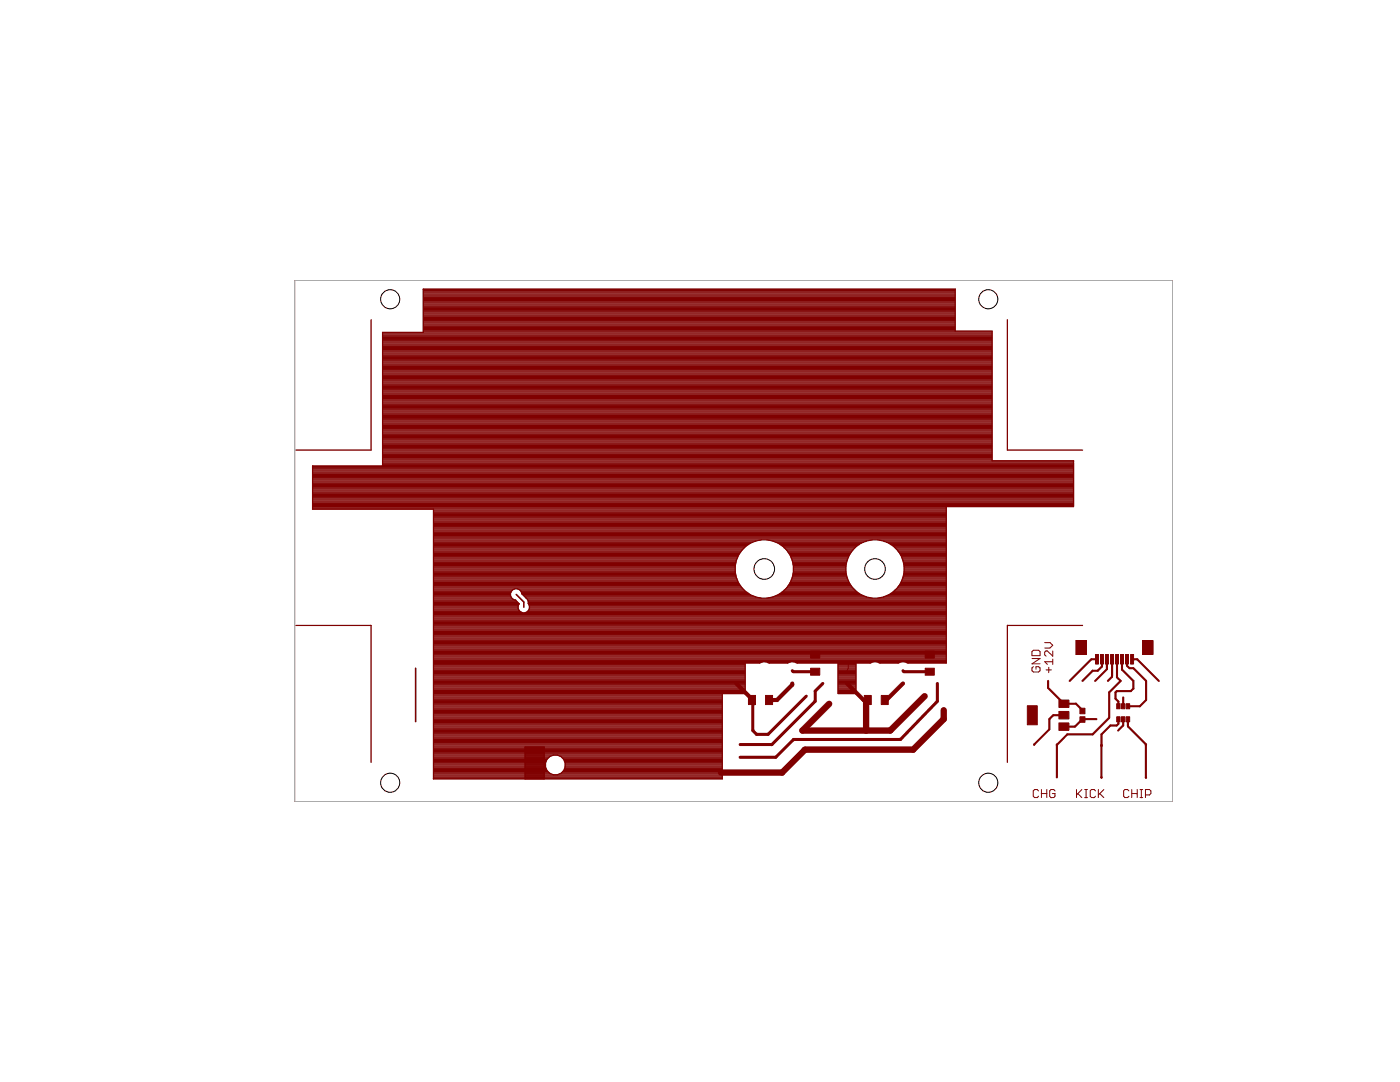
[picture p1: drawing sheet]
<svg xmlns="http://www.w3.org/2000/svg" width="279mm" height="216mm" viewBox="0 0 279 216" stroke-linecap="round" stroke-linejoin="round" font-family="sans-serif">
<g fill="none" stroke="#800000" stroke-width=".2">
<path d="M169.3 132.1v1.2l-.3 .5M206 131.4h1.6l-1.6 1.1h1.6M206.2 133l-.2 .3v.5l.2 .3h1.1l.3-.3v-.5l-.3-.3h-.5v.6M206.2 129.8h1.1l.3 .2v.8h-1.6v-.8zM208.5 128.2h1l.6 .6-.6 .5h-1M208.8 133.7h1M209.3 133.1v1.1M210.1 132h-1.6l.5 .6M210.1 129.9v1l-1.1-1h-.2l-.3 .2v.6l.3 .2M210.1 131.5v1.1M207.3 157.8l-.3-.3h-.5l-.3 .3v1.1l.3 .3h.5l.3-.3M207.8 157.5v1.7"/>
<path d="M207.8 158.3h1.1M208.9 157.5v1.7M210.5 157.8l-.2-.3h-.6l-.2 .3v1.1l.2 .3h.6l.2-.3v-.6h-.5M214.8 157.5v1.7M215.1 158.3l.8 .9M215.9 157.5l-1.1 1.1M216.5 157.5h.5M216.5 159.2h.5M216.7 157.5v1.7M218.6 157.8l-.2-.3h-.6l-.2 .3v1.1l.2 .3h.6l.2-.3M219.2 157.5v1.7M219.5 158.3l.8 .9"/>
<path d="M220.3 157.5l-1.1 1.1M225.3 157.8l-.3-.3h-.5l-.3 .3v1.1l.3 .3h.5l.3-.3M225.9 158.3h1M225.9 157.5v1.7M226.9 157.5v1.7M227.5 157.5h.5M227.5 159.2h.5M227.8 157.5v1.7M228.6 158.6h.8l.3-.3v-.5l-.3-.3h-.8v1.7"/>
</g>
<g fill="#800000" stroke="#800000" stroke-width=".2">
<path d="M218.6 130.6h.6v1.9h-.6z"/>
<path d="M219.6 130.6h.6v1.9h-.6z"/>
<path d="M220.6 130.6h.6v1.9h-.6z"/>
<path d="M221.6 130.6h.6v1.9h-.6z"/>
<path d="M223.6 130.6h.6v1.9h-.6z"/>
<path d="M222.6 130.6h.6v1.9h-.6z"/>
<path d="M224.6 130.6h.6v1.9h-.6z"/>
<path d="M225.6 130.6h.6v1.9h-.6z"/>
<path d="M228 127.8h2.1v2.8h-2.1z"/>
<path d="M214.7 127.8h2.1v2.8h-2.1z"/>
<path d="M175.9 138.8h1.4v1.8h-1.4z"/>
<path d="M172.5 138.8h1.4v1.8h-1.4z"/>
<path d="M184.6 133.3h1.9v1.4h-1.9z"/>
<path d="M184.6 129.9h1.9v1.4h-1.9z"/>
<path d="M152.8 138.8h1.4v1.8h-1.4z"/>
<path d="M149.4 138.8h1.4v1.8h-1.4z"/>
<path d="M161.8 133.3h1.8v1.4h-1.8z"/>
<path d="M161.8 129.9h1.8v1.4h-1.8z"/>
<path d="M222.9 140.4h.6v1h-.6z"/>
<path d="M223.8 140.4h.7v1h-.7z"/>
<path d="M224.8 140.4h.6v1h-.6z"/>
<path d="M222.9 143h.6v1h-.6z"/>
<path d="M223.8 143h.7v1h-.7z"/>
<path d="M224.8 143h.6v1h-.6z"/>
<path d="M215.5 141.3h1v1.1h-1z"/>
<path d="M215.5 143h1v1.1h-1z"/>
<path d="M211.3 144.3h2v1.4h-2z"/>
<path d="M211.3 142h2v1.4h-2z"/>
<path d="M211.3 139.7h2v1.5h-2z"/>
<path d="M205 140.8h2v3.8h-2z"/>
</g>
<path d="M103 118.6l1.5 1.5v1.1M83 133.3v10.7" fill="none" stroke="#800000" stroke-width=".32"/>
<path d="M146.9 136.4l3.2 3.1v.3M158.1 136.4v.2l-3 3.1h-1.6M169 136.4l3.3 3.3h.9l-.1-.3M180.2 136.4l-3.3 3.3h-.3" fill="none" stroke="#800000" stroke-width=".83"/>
<path d="M184.5 138.9l-6.8 6.9h-17.6l5.4-5.4M172.8 140.2v5.6M188.3 141.7v1.8l-6.1 6.1h-21.5l-4.6 4.6h-12.2" fill="none" stroke="#800000" stroke-width="1.3"/>
<path d="M158.1 133.8l.2 .2h4.4M160.9 138.9l-7.6 7.6h-2.3l-.8-.7v-6.1M164.2 136.4l-1.5 1.5v2l-8.6 8.7h-6.4M180.2 133.8l.2 .2h5.1M187.1 136.4v3.5l-7.4 7.7h-21.3l-3.6 3.5h-7.1" fill="none" stroke="#800000" stroke-width=".61"/>
<g fill="none" stroke="#800000" stroke-width=".42">
<path d="M150 139.7h.2M173.1 139.7l-.3 .2v.3M209.2 135.9v1.4l3.1 3.1h2.4l1.3 1.3v.2M218.9 131.6h-1.1l-4.3 4.3M219.9 131.6v1.4l-.8 .8h-1l-2.1 2.1M220.9 131.6v1.9l-2.3 2.4M221.9 131.6v3.4l-.8 .9M222.9 131.6v3.6l.7 .7-2.2 2.3v5l-3.3 3.3h-5.1l-2.1 2.1M223.9 131.6v2l2.3 2.3v1.5l-.5 .5h-2.8l-.3 .3v1.2l.6 .6v.9M224.2 139.2v1.7M224.9 131.6v1.2l.5 .5h.8l2.5 2.6v3.8l-1.2 1.2h-2.4M225.9 131.6h1l4.4 4.3"/>
<path d="M210.9 148.6v6.5M210.9 148.6h.1M212.3 142.7h-2.1l-.8 .8v2l-3 3.1M218.8 143.5h-2.8l-1.5 1.5h-2.2M219.8 148.8h.1M219.8 155.2h.1M223.2 143.5v.9l-.3 .4h-1.3l-1.8 1.7v8.7M224.2 143.5v1.3l-1.1 1M225.1 143.5v1.4l3.6 3.7M228.7 148.6v6.6M228.7 155.2h.1M228.7 148.6h.1"/>
</g>
<g fill="none" stroke="#800000" stroke-width=".25">
<path d="M84.5 60h106.1M84.5 59.8h106.1M84.5 59.5h106.1M84.5 59.3h106.1M84.5 59.1h106.1M84.5 58.9h106.1M84.5 58.7h106.1M84.5 58.4h106.1M84.5 58.2h106.1M84.5 58h106.1M84.5 57.8h106.1M74.1 63.8v26h-15"/>
<path d="M76.3 80h121.7M76.3 79.8h121.7M76.3 79.5h121.7M76.3 79.3h121.7M76.3 79.1h121.7M76.3 78.9h121.7M76.3 78.7h121.7M76.3 78.4h121.7M76.3 78.2h121.7M76.3 78h121.7M76.3 77.8h121.7M76.3 77.6h121.7"/>
<path d="M76.3 77.3h121.7M76.3 77.1h121.7M76.3 76.9h121.7M76.3 76.7h121.7M76.3 76.4h121.7M76.3 76.2h121.7M76.3 76h121.7M76.3 75.8h121.7M76.3 75.5h121.7M76.3 75.3h121.7M76.3 75.1h121.7M76.3 74.9h121.7"/>
<path d="M76.3 74.7h121.7M76.3 74.4h121.7M76.3 74.2h121.7M76.3 74h121.7M76.3 73.8h121.7M76.3 73.6h121.7M76.3 73.3h121.7M76.3 73.1h121.7M76.3 72.9h121.7M76.3 72.7h121.7M76.3 72.4h121.7M76.3 72.2h121.7"/>
<path d="M76.3 72h121.7M76.3 71.8h121.7M76.3 71.5h121.7M76.3 71.3h121.7M76.3 71.1h121.7M76.3 70.9h121.7M76.3 70.7h121.7M76.3 70.4h121.7M76.3 70.2h121.7M76.3 70h121.7M76.3 69.8h121.7M76.3 69.6h121.7"/>
<path d="M76.3 69.3h121.7M76.3 69.1h121.7M76.3 68.9h121.7M76.3 68.7h121.7M76.3 68.4h121.7M76.3 68.2h121.7M76.3 68h121.7M76.3 67.8h121.7M76.3 67.5h121.7M76.3 67.3h121.7M76.3 67.1h121.7M76.3 66.9h121.7"/>
<path d="M76.3 66.7h121.7M76.3 66.4h121.7M84.5 66.2h113.5M84.5 66h106.1M84.5 65.8h106.1M84.5 65.6h106.1M84.5 65.3h106.1M84.5 65.1h106.1M84.5 64.9h106.1M84.5 64.7h106.1M84.5 64.4h106.1M84.5 64.2h106.1"/>
<path d="M84.5 64h106.1M84.5 63.8h106.1M84.5 63.5h106.1M84.5 63.3h106.1M84.5 63.1h106.1M84.5 62.9h106.1M84.5 62.7h106.1M84.5 62.4h106.1M84.5 62.2h106.1M84.5 62h106.1M84.5 61.8h106.1M84.5 61.6h106.1"/>
<path d="M84.5 61.3h106.1M84.5 61.1h106.1M84.5 60.9h106.1M84.5 60.7h106.1M84.5 60.4h106.1M84.5 60.2h106.1M201 63.8v26h15M62.4 100h151.8M62.4 99.8h151.8M62.4 99.5h151.8M62.4 99.3h151.8M62.4 99.1h151.8"/>
<path d="M62.4 98.9h151.8M62.4 98.7h151.8M62.4 98.4h151.8M62.4 98.2h151.8M62.4 98h151.8M62.4 97.8h151.8M62.4 97.5h151.8M62.4 97.3h151.8M62.4 97.1h151.8M62.4 96.9h151.8M62.4 96.6h151.8M62.4 96.4h151.8"/>
<path d="M62.4 96.2h151.8M62.4 96h151.8M62.4 95.8h151.8M62.4 95.5h151.8M62.4 95.3h151.8M62.4 95.1h151.8M62.4 94.9h151.8M62.4 94.7h151.8M62.4 94.4h151.8M62.4 94.2h151.8M62.4 94h151.8M62.4 93.8h151.8"/>
<path d="M62.4 93.5h151.8M62.4 93.3h151.8M62.4 93.1h151.8M76.3 92.9h137.9M76.3 92.6h137.9M76.3 92.4h137.9M76.3 92.2h137.9M76.3 92h137.9M76.3 91.8h121.7M76.3 91.5h121.7M76.3 91.3h121.7M76.3 91.1h121.7"/>
<path d="M76.3 90.9h121.7M76.3 90.7h121.7M76.3 90.4h121.7M76.3 90.2h121.7M76.3 90h121.7M76.3 89.8h121.7M76.3 89.5h121.7M76.3 89.3h121.7M76.3 89.1h121.7M76.3 88.9h121.7M76.3 88.6h121.7M76.3 88.4h121.7"/>
<path d="M76.3 88.2h121.7M76.3 88h121.7M76.3 87.8h121.7M76.3 87.5h121.7M76.3 87.3h121.7M76.3 87.1h121.7M76.3 86.9h121.7M76.3 86.7h121.7M76.3 86.4h121.7M76.3 86.2h121.7M76.3 86h121.7M76.3 85.8h121.7"/>
<path d="M76.3 85.5h121.7M76.3 85.3h121.7M76.3 85.1h121.7M76.3 84.9h121.7M76.3 84.6h121.7M76.3 84.4h121.7M76.3 84.2h121.7M76.3 84h121.7M76.3 83.8h121.7M76.3 83.5h121.7M76.3 83.3h121.7M76.3 83.1h121.7"/>
<path d="M76.3 82.9h121.7M76.3 82.7h121.7M76.3 82.4h121.7M76.3 82.2h121.7M76.3 82h121.7M76.3 81.8h121.7M76.3 81.6h121.7M76.3 81.3h121.7M76.3 81.1h121.7M76.3 80.9h121.7M76.3 80.7h121.7M76.3 80.4h121.7"/>
<path d="M76.3 80.2h121.7M62.4 101.1h151.8v-9.2h-16.2v-25.8h-7.4v-8.4h-106.1v8.6h-8.2v26.7h-13.9v8.6h24.1v53.8h57.6v-17M62.4 101.5h126.4M62.4 101.3h126.4M62.4 100.9h151.8M62.4 100.6h151.8M62.4 100.4h151.8M62.4 100.2h151.8M86.5 119.8h16.4l.7 .7a1.15 1.15 0 0 0 .2 1.5 1.15 1.15 0 0 0 1.5 0 1.15 1.15 0 0 0 .1-1.6M86.5 120h16.6M86.5 119.5h15.8M86.5 119.3h15.6"/>
<path d="M86.5 119.1h15.5M86.5 118.9h15.4M86.5 118.6h15.4M86.5 118.4h15.4M86.5 118.2h15.5M86.5 118h15.5M86.5 117.8h15.8M86.5 117.5h16.2M86.5 117.3h61.6M86.5 117.1h61.4M86.5 116.9h61.3M86.5 116.6h61.1"/>
<path d="M86.5 116.4h61M86.5 116.2h60.8M86.5 116h60.8M86.5 115.8h60.7M86.5 115.5h60.6M86.5 115.3h60.5M86.5 115.1h60.4M86.5 114.9h60.4M86.5 114.6h60.3M86.5 114.4h60.3M86.5 114.2h60.2M86.5 114h60.2"/>
<path d="M86.5 113.7h60.2M86.5 113.5h60.2M86.5 113.3h60.2M86.5 113.1h60.2M86.5 112.9h60.2M86.5 112.6h60.3M86.5 112.4h60.3M86.5 112.2h60.4M86.5 112h60.4M86.5 111.8h60.5M86.5 111.5h60.6M86.5 111.3h60.7"/>
<path d="M86.5 111.1h60.8M86.5 110.9h60.8M86.5 110.6h61M86.5 110.4h61.1M86.5 110.2h61.3M86.5 110h61.4M86.5 109.7h61.6M86.5 109.5h61.8M86.5 109.3h62M86.5 109.1h62.3M86.5 108.9h62.6M86.5 108.6h62.9"/>
<path d="M86.5 108.4h63.2M86.5 108.2h63.7M86.5 108h64.2M86.5 107.8h65.3M86.5 107.5h102.3M86.5 107.3h102.3M86.5 107.1h102.3M86.5 106.9h102.3M86.5 106.7h102.3M86.5 106.4h102.3M86.5 106.2h102.3M86.5 106h102.3"/>
<path d="M86.5 105.8h102.3M86.5 105.5h102.3M86.5 105.3h102.3M86.5 105.1h102.3M86.5 104.9h102.3M86.5 104.6h102.3M86.5 104.4h102.3M86.5 104.2h102.3M86.5 104h102.3M86.5 103.8h102.3M86.5 103.5h102.3M86.5 103.3h102.3"/>
<path d="M86.5 103.1h102.3M86.5 102.9h102.3M86.5 102.7h102.3M86.5 102.4h102.3M86.5 102.2h102.3M86.5 102h102.3M86.5 101.8h102.3M103.4 117.5h44.9M103.8 117.8h44.7M104 118h44.8M104.1 118.2h45M104.1 118.4h45.3"/>
<path d="M104.3 118.6h45.4M104.5 118.9h45.7M104.8 119.1h45.9M105 119.3h46.8M105.1 119.4l.3 .6v.4M105.1 119.4h.1M105.1 119.4l-1-.9a1.15 1.15 0 0 0-1.1-1 1.15 1.15 0 0 0-1.1 1 1.15 1.15 0 0 0 .9 1.2M105.2 119.5h83.6M105.3 119.8h83.5M105.4 120h83.4M153.3 119.3h20.6M153.3 107.8h20.6"/>
<path d="M154.3 119.1h18.5M154.3 108h18.5M154.9 118.9h17.4M154.9 108.2h17.4M155.3 118.6h16.5M155.4 108.4h16.4M155.7 118.4h15.8M155.7 108.6h15.8M156 118.2h15.2M156 108.9h15.1M156.3 118h14.6M156.3 109.1h14.5"/>
<path d="M156.5 117.8h14.1M156.5 109.3h14.1M156.8 117.5h13.6M156.8 109.5h13.6M157 117.3h13.2M157 109.7h13.2M157.1 117.1h12.9M157.2 110h12.8M157.3 116.9h12.6M157.3 110.2h12.6M157.5 116.6h12.2M157.5 110.4h12.2"/>
<path d="M157.6 116.4h12M157.6 110.6h12M157.7 116.2h11.7M157.7 110.9h11.7M157.8 116h11.6M157.8 111.1h11.6M157.9 115.8h11.3M157.9 111.3h11.3M158 115.5h11.2M158 111.5h11.2M158.1 115.3h11M158.1 111.8h11"/>
<path d="M158.2 115.1h10.8M158.2 112h10.8M158.2 114.9h10.8M158.2 112.2h10.8M158.2 114.6h10.7M158.2 112.4h10.7M158.3 114.4h10.6M158.3 112.6h10.6M158.3 114.2h10.5M158.3 112.9h10.5M158.3 114h10.5M158.3 113.7h10.5"/>
<path d="M158.3 113.5h10.5M158.3 113.3h10.5M158.3 113.1h10.5M175.4 119.3h13.4M175.4 107.8h13.4M176.4 119.1h12.4M176.4 108h12.4M177 118.9h11.8M177 108.2h11.8M177.4 118.6h11.4M177.4 108.4h11.4M177.8 118.4h11"/>
<path d="M177.8 108.6h11M178.1 118.2h10.7M178.1 108.9h10.7M178.4 118h10.4M178.4 109.1h10.4M178.6 117.8h10.2M178.6 109.3h10.2M178.9 117.5h9.9M178.9 109.5h9.9M179.1 117.3h9.7M179.1 109.7h9.7M179.2 117.1h9.6"/>
<path d="M179.2 110h9.6M179.4 116.9h9.4M179.4 110.2h9.4M179.5 116.6h9.3M179.5 110.4h9.3M179.7 116.4h9.1M179.7 110.6h9.1M179.8 116.2h9M179.8 110.9h9M179.9 116h8.9M179.9 111.1h8.9M180 115.8h8.8"/>
<path d="M180 111.3h8.8M180.1 115.5h8.7M180.1 111.5h8.7M180.2 115.3h8.6M180.2 111.8h8.6M180.3 115.1h8.5M180.3 112h8.5M180.3 114.9h8.5M180.3 112.2h8.5M180.3 114.6h8.5M180.3 112.4h8.5M180.4 114.4h8.4"/>
<path d="M180.4 112.6h8.4M180.4 114.2h8.4M180.4 112.9h8.4M180.4 114h8.4M180.4 113.7h8.4M180.4 113.5h8.4M180.4 113.3h8.4M180.4 113.1h8.4M188.8 101.1v31.2h-7.6l-.6-.2h-.7l-.7 .2h-3.6l-.6-.2h-.7l-.6 .2h-2.9v6.1h-3.5v-6.1h-8.2l-.6-.2h-.7l-.7 .2h-3.6l-.6-.2h-.7l-.6 .2h-2.9v6.1h-62.2M59.1 124.8h15v27.3M86.5 140h57.6M86.5 139.7h57.6"/>
<path d="M86.5 139.5h57.6M86.5 139.3h57.6M86.5 139.1h57.6M86.5 138.9h57.6M86.5 138.6h57.6M86.5 138.2h62.2M86.5 138h62.2M86.5 137.8h62.2M86.5 137.5h62.2M86.5 137.3h62.2M86.5 137.1h62.2M86.5 136.9h62.2"/>
<path d="M86.5 136.6h62.2M86.5 136.4h62.2M86.5 136.2h62.2M86.5 136h62.2M86.5 135.7h62.2M86.5 135.5h62.2M86.5 135.3h62.2M86.5 135.1h62.2M86.5 134.9h62.2M86.5 134.6h62.2M86.5 134.4h62.2M86.5 134.2h62.2"/>
<path d="M86.5 134h62.2M86.5 133.8h62.2M86.5 133.5h62.2M86.5 133.3h62.2M86.5 133.1h62.2M86.5 132.9h62.2M86.5 132.6h62.2M86.5 132.4h62.2M86.5 132.2h65.3M86.5 132h102.3M86.5 131.8h102.3M86.5 131.5h102.3"/>
<path d="M86.5 131.3h102.3M86.5 131.1h102.3M86.5 130.9h102.3M86.5 130.6h102.3M86.5 130.4h102.3M86.5 130.2h102.3M86.5 130h102.3M86.5 129.8h102.3M86.5 129.5h102.3M86.5 129.3h102.3M86.5 129.1h102.3M86.5 128.9h102.3"/>
<path d="M86.5 128.7h102.3M86.5 128.4h102.3M86.5 128.2h102.3M86.5 128h102.3M86.5 127.8h102.3M86.5 127.5h102.3M86.5 127.3h102.3M86.5 127.1h102.3M86.5 126.9h102.3M86.5 126.6h102.3M86.5 126.4h102.3M86.5 126.2h102.3"/>
<path d="M86.5 126h102.3M86.5 125.8h102.3M86.5 125.5h102.3M86.5 125.3h102.3M86.5 125.1h102.3M86.5 124.9h102.3M86.5 124.7h102.3M86.5 124.4h102.3M86.5 124.2h102.3M86.5 124h102.3M86.5 123.8h102.3M86.5 123.5h102.3"/>
<path d="M86.5 123.3h102.3M86.5 123.1h102.3M86.5 122.9h102.3M86.5 122.6h102.3M86.5 122.4h102.3M86.5 122.2h17.6M86.5 122h17.3M86.5 121.8h17.1M86.5 121.5h17M86.5 121.3h16.9M86.5 121.1h16.9M86.5 120.9h16.9"/>
<path d="M86.5 120.6h17M86.5 120.4h17.1M86.5 120.2h16.8M105 122.2h83.8M105.3 122h83.5M105.4 120.4h83.4M105.4 120.2h83.4M105.5 121.8h83.3M105.6 120.6h83.2M105.6 121.5h83.2M105.6 120.9h83.2M105.7 121.3h83.1"/>
<path d="M105.7 121.1h83.1M153.2 132.2h4.2M158.8 132.2h15.1M167.3 138.2h3.5M167.3 138h3.5M167.3 137.8h3.5M167.3 137.5h3.5M167.3 137.3h3.5M167.3 137.1h3.5M167.3 136.9h3.5M167.3 136.6h3.5M167.3 136.4h3.5"/>
<path d="M167.3 136.2h3.5M167.3 136h3.5M167.3 135.7h3.5M167.3 135.5h3.5M167.3 135.3h3.5M167.3 135.1h3.5M167.3 134.9h3.5M167.3 134.6h3.5M167.3 134.4h3.5M167.3 134.2h3.5M167.3 134h3.5M167.3 133.8h3.5"/>
<path d="M167.3 133.5h3.5M167.3 133.3h3.5M167.3 133.1h3.5M167.3 132.9h3.5M167.3 132.6h3.5M167.3 132.4h3.5M175.3 132.2h4.2M180.9 132.2h7.9M216 124.8h-15v27.3M86.5 155.3h57.6M86.5 155.1h57.6M86.5 154.9h57.6"/>
<path d="M86.5 154.6h57.6M86.5 154.4h23.5M86.5 154.2h23.1M86.5 154h22.9M86.5 153.8h22.7M86.5 153.5h22.6M86.5 153.3h22.5M86.5 153.1h22.4M86.5 152.9h22.4M86.5 152.6h22.4M86.5 152.4h22.4M86.5 152.2h22.4"/>
<path d="M86.5 152h22.5M86.5 151.7h22.6M86.5 151.5h22.7M86.5 151.3h22.9M86.5 151.1h23.1M86.5 150.9h23.5M86.5 150.6h57.6M86.5 150.4h57.6M86.5 150.2h57.6M86.5 150h57.6M86.5 149.8h57.6M86.5 149.5h57.6"/>
<path d="M86.5 149.3h57.6M86.5 149.1h57.6M86.5 148.9h57.6M86.5 148.6h57.6M86.5 148.4h57.6M86.5 148.2h57.6M86.5 148h57.6M86.5 147.7h57.6M86.5 147.5h57.6M86.5 147.3h57.6M86.5 147.1h57.6M86.5 146.9h57.6"/>
<path d="M86.5 146.6h57.6M86.5 146.4h57.6M86.5 146.2h57.6M86.5 146h57.6M86.5 145.8h57.6M86.5 145.5h57.6M86.5 145.3h57.6M86.5 145.1h57.6M86.5 144.9h57.6M86.5 144.6h57.6M86.5 144.4h57.6M86.5 144.2h57.6"/>
<path d="M86.5 144h57.6M86.5 143.7h57.6M86.5 143.5h57.6M86.5 143.3h57.6M86.5 143.1h57.6M86.5 142.9h57.6M86.5 142.6h57.6M86.5 142.4h57.6M86.5 142.2h57.6M86.5 142h57.6M86.5 141.8h57.6M86.5 141.5h57.6"/>
<path d="M86.5 141.3h57.6M86.5 141.1h57.6M86.5 140.9h57.6M86.5 140.6h57.6M86.5 140.4h57.6M86.5 140.2h57.6M104.8 149.1v6.3M108.6 149.1v6.3M109.2 151.5a2.03 2.03 0 0 1 3.3 0M109.2 151.5l-.3 .8v.7l.3 .8M109.2 153.8a2.03 2.03 0 0 0 3.3 0M111.7 154.4h32.4"/>
<path d="M111.7 150.9h32.4M112.1 154.2h32M112.1 151.1h32M112.3 154h31.8M112.3 151.3h31.8M112.5 151.5l.3 .8v.7l-.3 .8M112.5 153.8h31.6M112.5 151.5h31.6M112.6 153.5h31.5M112.6 151.7h31.5M112.7 153.3h31.4M112.7 152h31.4"/>
<path d="M112.8 153.1h31.3M112.8 152.2h31.3M112.8 152.9h31.3M112.8 152.6h31.3M112.8 152.4h31.3"/>
<circle cx="152.5" cy="113.5" r="5.8"/>
<circle cx="174.6" cy="113.5" r="5.8"/>
</g>
<g fill="none" stroke="#000" stroke-width=".2">
<circle cx="77.9" cy="59.7" r="1.91"/>
<circle cx="197.2" cy="59.7" r="1.91"/>
<circle cx="152.5" cy="113.5" r="2.05"/>
<circle cx="174.6" cy="113.5" r="2.05"/>
<circle cx="77.9" cy="156.2" r="1.91"/>
<circle cx="197.2" cy="156.2" r="1.91"/>
</g>
<path d="M58.8 55.9h175.3v104.1h-175.3z" fill="none" stroke="#808080" stroke-width=".2"/>
</svg>
